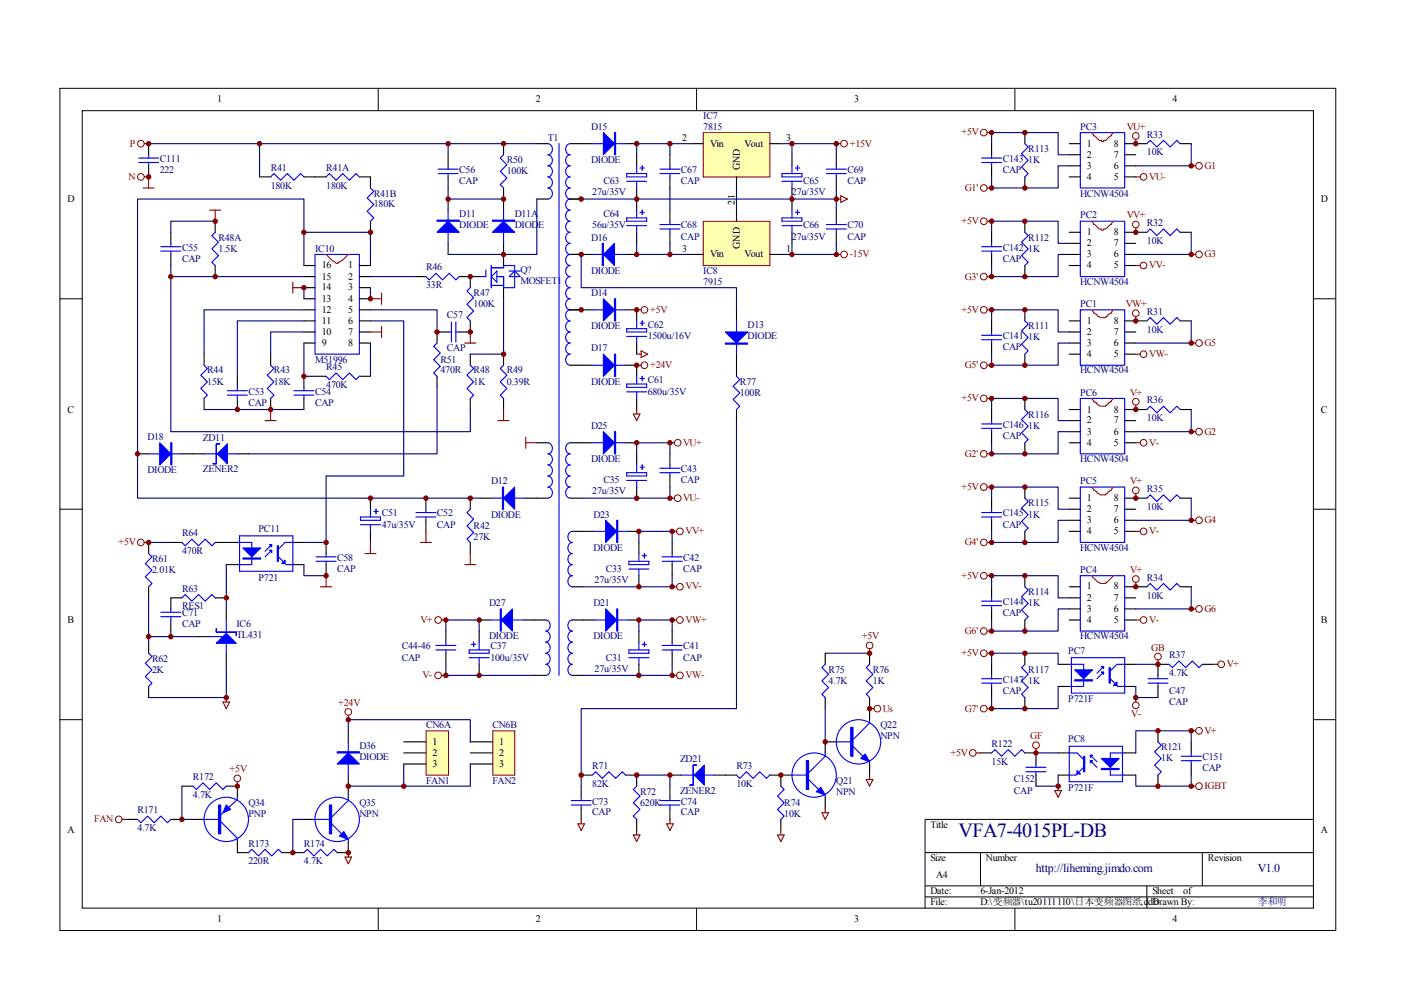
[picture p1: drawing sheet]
<svg xmlns="http://www.w3.org/2000/svg" width="297mm" height="210mm" viewBox="0 0 297 210" stroke-linecap="round" stroke-linejoin="round" font-family="sans-serif">
<defs><g id="words">
<text font-size="4.2" fill="#000080" x="203.2" y="177.4">VFA7-4015PL-DB</text>
<g font-size="2.5" fill="#000080">
<text x="219.6" y="184.8">http://liheming.jimdo.com</text>
<text x="266.7" y="184.8">V1.0</text>
</g>
<g font-size="2.1">
<text x="46.1" y="21.7">1</text>
<text x="113.6" y="21.7">2</text>
<text x="181.1" y="21.7">3</text>
<text x="248.6" y="21.7">4</text>
<text x="144.6" y="29.9">2</text>
<text x="166.7" y="29.9">3</text>
<text x="150.5" y="31.1">Vin</text>
<text x="157.8" y="31.1">Vout</text>
<text x="230.5" y="31.1">1</text>
<text x="230.5" y="33.5">2</text>
<text x="230.5" y="35.7">3</text>
<text x="236.1" y="35.7">6</text>
<text x="236.1" y="33.5">7</text>
<text x="236.1" y="31.1">8</text>
<text x="156.9" y="36.1" transform="rotate(-90 156.9 36.1)">GND</text>
<text x="230.5" y="38.1">4</text>
<text x="236.1" y="38.1">5</text>
<text x="14.3" y="42.8">D</text>
<text x="155.8" y="43.4" transform="rotate(-90 155.8 43.4)">2</text>
<text x="155.8" y="42.2" transform="rotate(-90 155.8 42.2)">1</text>
<text x="280.1" y="42.8">D</text>
<text x="144.6" y="53.4">3</text>
<text x="156.9" y="52.8" transform="rotate(-90 156.9 52.8)">GND</text>
<text x="166.7" y="53.4">1</text>
<text x="230.5" y="49.9">1</text>
<text x="230.5" y="52.2">2</text>
<text x="236.1" y="52.2">7</text>
<text x="236.1" y="49.9">8</text>
<text x="68.2" y="59.3">15</text>
<text x="68.2" y="56.9">16</text>
<text x="73.8" y="56.9">1</text>
<text x="73.8" y="59.3">2</text>
<text x="150.5" y="54.5">Vin</text>
<text x="157.8" y="54.5">Vout</text>
<text x="230.5" y="54.5">3</text>
<text x="230.5" y="56.9">4</text>
<text x="236.1" y="56.9">5</text>
<text x="236.1" y="54.5">6</text>
<text x="68.2" y="63.9">13</text>
<text x="68.2" y="61.6">14</text>
<text x="73.8" y="61.6">3</text>
<text x="73.8" y="63.9">4</text>
<text x="68.2" y="71">10</text>
<text x="68.2" y="68.7">11</text>
<text x="68.2" y="66.3">12</text>
<text x="73.8" y="66.3">5</text>
<text x="73.8" y="68.7">6</text>
<text x="73.8" y="71">7</text>
<text x="230.5" y="68.7">1</text>
<text x="230.5" y="71">2</text>
<text x="236.1" y="71">7</text>
<text x="236.1" y="68.7">8</text>
<text x="68.2" y="73.3">9</text>
<text x="73.8" y="73.3">8</text>
<text x="230.5" y="73.3">3</text>
<text x="230.5" y="75.7">4</text>
<text x="236.1" y="75.7">5</text>
<text x="236.1" y="73.3">6</text>
<text x="14.3" y="87.5">C</text>
<text x="230.5" y="87.5">1</text>
<text x="230.5" y="89.8">2</text>
<text x="236.1" y="89.8">7</text>
<text x="236.1" y="87.5">8</text>
<text x="280.1" y="87.5">C</text>
<text x="230.5" y="92.1">3</text>
<text x="230.5" y="94.5">4</text>
<text x="236.1" y="94.5">5</text>
<text x="236.1" y="92.1">6</text>
<text x="230.5" y="106.2">1</text>
<text x="236.1" y="106.2">8</text>
<text x="230.5" y="108.6">2</text>
<text x="230.5" y="110.9">3</text>
<text x="230.5" y="113.3">4</text>
<text x="236.1" y="113.3">5</text>
<text x="236.1" y="110.9">6</text>
<text x="236.1" y="108.6">7</text>
<text x="230.5" y="125">1</text>
<text x="236.1" y="125">8</text>
<text x="230.5" y="127.4">2</text>
<text x="230.5" y="129.7">3</text>
<text x="236.1" y="129.7">6</text>
<text x="236.1" y="127.4">7</text>
<text x="14.3" y="132.1">B</text>
<text x="230.5" y="132.1">4</text>
<text x="236.1" y="132.1">5</text>
<text x="280.1" y="132.1">B</text>
<text x="91.7" y="157.9">1</text>
<text x="91.7" y="160.3">2</text>
<text x="105.8" y="157.9">1</text>
<text x="105.8" y="160.3">2</text>
<text x="91.7" y="162.6">3</text>
<text x="105.8" y="162.6">3</text>
<text x="14.3" y="176.7">A</text>
<text x="197.3" y="175.5">Title</text>
<text x="280.1" y="176.7">A</text>
<text x="197.3" y="182.6">Size</text>
<text x="209" y="182.6">Number</text>
<text x="256.1" y="182.6">Revision</text>
<text x="197.3" y="189.6">Date:</text>
<text x="197.3" y="192">File:</text>
<text x="198.5" y="186.1">A4</text>
<text x="207.9" y="189.6">6-Jan-2012</text>
<text x="207.9" y="192">D:\变频器\tu20111110\日本变频器图纸.ddb</text>
<text x="244.3" y="189.6">Sheet</text>
<text x="244.3" y="192">Drawn By:</text>
<text x="250.9" y="189.6">of</text>
<text x="46.1" y="195.5">1</text>
<text x="113.6" y="195.5">2</text>
<text x="181.1" y="195.5">3</text>
<text x="248.6" y="195.5">4</text>
</g>
<g font-size="2.1" fill="#000080">
<text x="116.2" y="29.9">T1</text>
<text x="125.3" y="27.5">D15</text>
<text x="149.1" y="25.2">IC7</text>
<text x="149.1" y="27.5">7815</text>
<text x="229" y="27.5">PC3</text>
<text x="243.2" y="29.2">R33</text>
<text x="33.9" y="34.4">C111</text>
<text x="107.4" y="34.6">R50</text>
<text x="125.3" y="34.6">DIODE</text>
<text x="212.6" y="34.4">C143</text>
<text x="218" y="32.3">R113</text>
<text x="218" y="34.6">1K</text>
<text x="243.2" y="32.9">10K</text>
<text x="33.9" y="36.7">222</text>
<text x="57.4" y="36.3">R41</text>
<text x="57.4" y="40">180K</text>
<text x="69.2" y="36.3">R41A</text>
<text x="69.2" y="40">180K</text>
<text x="79.2" y="41.7">R41B</text>
<text x="97.4" y="36.7">C56</text>
<text x="97.4" y="39">CAP</text>
<text x="107.4" y="36.9">100K</text>
<text x="125.6" y="41.4">27u/35V</text>
<text x="127.9" y="39">C63</text>
<text x="144.4" y="36.7">C67</text>
<text x="144.4" y="39">CAP</text>
<text x="167.9" y="41.4">27u/35V</text>
<text x="170.3" y="39">C65</text>
<text x="179.7" y="36.7">C69</text>
<text x="179.7" y="39">CAP</text>
<text x="212.6" y="36.7">CAP</text>
<text x="229" y="41.7">HCNW4504</text>
<text x="79.2" y="44">180K</text>
<text x="97.4" y="46.1">D11</text>
<text x="109.1" y="46.1">D11A</text>
<text x="127.9" y="46.1">C64</text>
<text x="229" y="46.3">PC2</text>
<text x="38.6" y="53.2">C55</text>
<text x="46.3" y="51.1">R48A</text>
<text x="46.3" y="53.4">1.5K</text>
<text x="66.8" y="53.4">IC10</text>
<text x="97.4" y="48.4">DIODE</text>
<text x="109.1" y="48.4">DIODE</text>
<text x="125.3" y="51.1">D16</text>
<text x="125.6" y="48.4">56u/35V</text>
<text x="144.4" y="48.4">C68</text>
<text x="144.4" y="50.8">CAP</text>
<text x="167.9" y="50.8">27u/35V</text>
<text x="170.3" y="48.4">C66</text>
<text x="179.7" y="48.4">C70</text>
<text x="179.7" y="50.8">CAP</text>
<text x="212.6" y="53.2">C142</text>
<text x="218" y="51.1">R112</text>
<text x="218" y="53.4">1K</text>
<text x="243.2" y="48">R32</text>
<text x="243.2" y="51.7">10K</text>
<text x="38.6" y="55.5">CAP</text>
<text x="90.3" y="57.3">R46</text>
<text x="110.3" y="57.8">Q?</text>
<text x="125.3" y="58.1">DIODE</text>
<text x="149.1" y="58.1">IC8</text>
<text x="212.6" y="55.5">CAP</text>
<text x="90.3" y="61.1">33R</text>
<text x="100.4" y="62.8">R47</text>
<text x="100.4" y="65.1">100K</text>
<text x="110.3" y="60.2">MOSFET1</text>
<text x="125.3" y="62.8">D14</text>
<text x="149.1" y="60.5">7915</text>
<text x="229" y="60.5">HCNW4504</text>
<text x="229" y="65.1">PC1</text>
<text x="94.7" y="67.5">C57</text>
<text x="125.3" y="69.8">DIODE</text>
<text x="137.3" y="69.6">C62</text>
<text x="137.3" y="71.9">1500u/16V</text>
<text x="158.5" y="69.6">D13</text>
<text x="158.5" y="71.9">DIODE</text>
<text x="212.6" y="71.9">C141</text>
<text x="218" y="69.8">R111</text>
<text x="243.2" y="66.7">R31</text>
<text x="243.2" y="70.5">10K</text>
<text x="66.8" y="76.9">M51996</text>
<text x="93.4" y="76.9">R51</text>
<text x="94.7" y="74.5">CAP</text>
<text x="125.3" y="74.5">D17</text>
<text x="212.6" y="74.3">CAP</text>
<text x="218" y="72.2">1K</text>
<text x="43.9" y="79.2">R44</text>
<text x="43.9" y="81.5">15K</text>
<text x="52.7" y="83.7">C53</text>
<text x="58.1" y="79.2">R43</text>
<text x="58.1" y="81.5">18K</text>
<text x="66.8" y="83.7">C54</text>
<text x="69.2" y="78.5">R45</text>
<text x="69.2" y="82.3">470K</text>
<text x="93.4" y="79.2">470R</text>
<text x="100.4" y="79.2">R48</text>
<text x="100.4" y="81.5">1K</text>
<text x="107.4" y="79.2">R49</text>
<text x="107.4" y="81.5">0.39R</text>
<text x="125.3" y="81.5">DIODE</text>
<text x="137.3" y="81.3">C61</text>
<text x="137.3" y="83.7">680u/35V</text>
<text x="156.9" y="81.5">R77</text>
<text x="156.9" y="83.9">100R</text>
<text x="229" y="79.2">HCNW4504</text>
<text x="229" y="83.9">PC6</text>
<text x="52.7" y="86">CAP</text>
<text x="66.8" y="86">CAP</text>
<text x="218" y="88.6">R116</text>
<text x="243.2" y="85.5">R36</text>
<text x="243.2" y="89.3">10K</text>
<text x="31.2" y="93.3">D18</text>
<text x="43" y="93.6">ZD11</text>
<text x="125.3" y="90.9">D25</text>
<text x="212.6" y="90.7">C146</text>
<text x="212.6" y="93.1">CAP</text>
<text x="218" y="90.9">1K</text>
<text x="31.2" y="100.3">DIODE</text>
<text x="43" y="100.1">ZENER2</text>
<text x="125.3" y="98">DIODE</text>
<text x="144.4" y="100.1">C43</text>
<text x="229" y="98">HCNW4504</text>
<text x="104.1" y="102.7">D12</text>
<text x="125.6" y="104.8">27u/35V</text>
<text x="127.9" y="102.5">C35</text>
<text x="144.4" y="102.5">CAP</text>
<text x="218" y="107.4">R115</text>
<text x="229" y="102.7">PC5</text>
<text x="243.2" y="104.3">R35</text>
<text x="38.6" y="113.7">R64</text>
<text x="54.8" y="112.8">PC11</text>
<text x="80.9" y="109.5">C51</text>
<text x="80.9" y="111.9">47u/35V</text>
<text x="92.6" y="109.5">C52</text>
<text x="92.6" y="111.9">CAP</text>
<text x="100.4" y="112.1">R42</text>
<text x="104.1" y="109.7">DIODE</text>
<text x="125.8" y="109.7">D23</text>
<text x="212.6" y="109.5">C145</text>
<text x="212.6" y="111.9">CAP</text>
<text x="218" y="109.7">1K</text>
<text x="243.2" y="108.1">10K</text>
<text x="32.3" y="119.1">R61</text>
<text x="38.6" y="117.5">470R</text>
<text x="71.5" y="118.9">C58</text>
<text x="100.4" y="114.5">27K</text>
<text x="125.8" y="116.8">DIODE</text>
<text x="144.9" y="118.9">C42</text>
<text x="229" y="116.8">HCNW4504</text>
<text x="32.3" y="121.5">2.01K</text>
<text x="38.6" y="125.5">R63</text>
<text x="54.8" y="123.1">P721</text>
<text x="71.5" y="121.3">CAP</text>
<text x="126.1" y="123.6">27u/35V</text>
<text x="128.4" y="121.3">C33</text>
<text x="144.9" y="121.3">CAP</text>
<text x="229" y="121.5">PC4</text>
<text x="243.2" y="123.1">R34</text>
<text x="38.6" y="130.7">C71</text>
<text x="38.6" y="129.2">RES1</text>
<text x="103.7" y="128.5">D27</text>
<text x="125.8" y="128.5">D21</text>
<text x="212.6" y="128.3">C144</text>
<text x="212.6" y="130.7">CAP</text>
<text x="218" y="126.2">R114</text>
<text x="218" y="128.5">1K</text>
<text x="243.2" y="126.9">10K</text>
<text x="38.6" y="133">CAP</text>
<text x="50.1" y="133">IC6</text>
<text x="50.1" y="135.3">TL431</text>
<text x="85.2" y="137.7">C44-46</text>
<text x="103.7" y="135.6">DIODE</text>
<text x="104" y="137.7">C37</text>
<text x="125.8" y="135.6">DIODE</text>
<text x="144.9" y="137.7">C41</text>
<text x="229" y="135.6">HCNW4504</text>
<text x="32.3" y="140.3">R62</text>
<text x="32.3" y="142.6">2K</text>
<text x="85.2" y="140.1">CAP</text>
<text x="104" y="140.1">100u/35V</text>
<text x="126.1" y="142.4">27u/35V</text>
<text x="128.4" y="140.1">C31</text>
<text x="144.9" y="140.1">CAP</text>
<text x="175.7" y="142.6">R75</text>
<text x="185.1" y="142.6">R76</text>
<text x="218" y="142.6">R117</text>
<text x="226.5" y="138.6">PC7</text>
<text x="247.9" y="139.5">R37</text>
<text x="247.9" y="143.4">4.7K</text>
<text x="175.7" y="145">4.7K</text>
<text x="185.1" y="145">1K</text>
<text x="212.6" y="144.7">C147</text>
<text x="212.6" y="147.1">CAP</text>
<text x="218" y="145">1K</text>
<text x="226.5" y="148.9">P721F</text>
<text x="247.9" y="147.1">C47</text>
<text x="247.9" y="149.5">CAP</text>
<text x="90.3" y="154.4">CN6A</text>
<text x="104.4" y="154.4">CN6B</text>
<text x="186.7" y="154.4">Q22</text>
<text x="76.2" y="158.8">D36</text>
<text x="76.2" y="161.2">DIODE</text>
<text x="144.2" y="161.6">ZD21</text>
<text x="186.7" y="156.7">NPN</text>
<text x="210.2" y="158.3">R122</text>
<text x="226.5" y="157.4">PC8</text>
<text x="246.2" y="159.1">R121</text>
<text x="246.2" y="161.4">1K</text>
<text x="254.9" y="161.2">C151</text>
<text x="40.9" y="165.5">R172</text>
<text x="90.3" y="166.1">FAN1</text>
<text x="104.4" y="166.1">FAN2</text>
<text x="125.6" y="163.1">R71</text>
<text x="125.6" y="166.8">82K</text>
<text x="156.1" y="163.1">R73</text>
<text x="156.1" y="166.8">10K</text>
<text x="177.3" y="166.1">Q21</text>
<text x="210.2" y="162.2">15K</text>
<text x="215" y="165.9">C152</text>
<text x="226.5" y="167.7">P721F</text>
<text x="254.9" y="163.5">CAP</text>
<text x="29.1" y="172.5">R171</text>
<text x="40.9" y="169.2">4.7K</text>
<text x="52.7" y="170.8">Q34</text>
<text x="52.7" y="173.2">PNP</text>
<text x="76.2" y="170.8">Q35</text>
<text x="76.2" y="173.2">NPN</text>
<text x="125.6" y="170.6">C73</text>
<text x="125.6" y="172.9">CAP</text>
<text x="135.7" y="168.5">R72</text>
<text x="135.7" y="170.8">620K</text>
<text x="144.2" y="168.2">ZENER2</text>
<text x="144.4" y="170.6">C74</text>
<text x="144.4" y="172.9">CAP</text>
<text x="166.3" y="170.8">R74</text>
<text x="166.3" y="173.2">10K</text>
<text x="177.3" y="168.5">NPN</text>
<text x="215" y="168.2">CAP</text>
<text x="29.1" y="176.2">4.7K</text>
<text x="52.7" y="179.5">R173</text>
<text x="64.4" y="179.5">R174</text>
<text x="52.7" y="183.2">220R</text>
<text x="64.4" y="183.2">4.7K</text>
<text x="266.7" y="192">李和明</text>
</g>
<g font-size="2.1" fill="#800000">
<text x="203.9" y="28.7">+5V</text>
<text x="238.9" y="27.5">VU+</text>
<text x="27.5" y="31.1">P</text>
<text x="180.2" y="31.1">+15V</text>
<text x="255.4" y="35.7">G1</text>
<text x="27.3" y="38.1">N</text>
<text x="204.6" y="40.5">G1'</text>
<text x="243.7" y="38.1">VU-</text>
<text x="203.9" y="47.5">+5V</text>
<text x="238.9" y="46.3">VV+</text>
<text x="180.2" y="54.5">-15V</text>
<text x="204.6" y="59.3">G3'</text>
<text x="243.7" y="56.9">VV-</text>
<text x="255.4" y="54.5">G3</text>
<text x="238.7" y="65.1">VW+</text>
<text x="137.8" y="66.3">+5V</text>
<text x="203.9" y="66.3">+5V</text>
<text x="243.7" y="75.7">VW-</text>
<text x="255.4" y="73.3">G5</text>
<text x="137.8" y="78.1">+24V</text>
<text x="204.6" y="78.1">G5'</text>
<text x="239.6" y="83.9">V+</text>
<text x="203.9" y="85.1">+5V</text>
<text x="144.9" y="94.5">VU+</text>
<text x="243.7" y="94.5">V-</text>
<text x="255.4" y="92.1">G2</text>
<text x="204.6" y="96.9">G2'</text>
<text x="144.9" y="106.2">VU-</text>
<text x="203.9" y="103.9">+5V</text>
<text x="239.6" y="102.7">V+</text>
<text x="145.4" y="113.3">VV+</text>
<text x="243.7" y="113.3">V-</text>
<text x="255.4" y="110.9">G4</text>
<text x="25.1" y="115.6">+5V</text>
<text x="204.6" y="115.6">G4'</text>
<text x="145.4" y="125">VV-</text>
<text x="203.9" y="122.7">+5V</text>
<text x="239.6" y="121.5">V+</text>
<text x="255.4" y="129.7">G6</text>
<text x="89.2" y="132.1">V+</text>
<text x="145.4" y="132.1">VW+</text>
<text x="182.7" y="135.6">+5V</text>
<text x="204.6" y="134.4">G6'</text>
<text x="243.7" y="132.1">V-</text>
<text x="244.1" y="137.9">GB</text>
<text x="89.6" y="143.8">V-</text>
<text x="145.4" y="143.8">VW-</text>
<text x="203.9" y="139.1">+5V</text>
<text x="260.1" y="141.5">V+</text>
<text x="71.7" y="149.7">+24V</text>
<text x="187.2" y="150.9">Us</text>
<text x="204.6" y="150.9">G7'</text>
<text x="239.9" y="152">V-</text>
<text x="255.4" y="155.5">V+</text>
<text x="201.5" y="160.3">+5V</text>
<text x="218.4" y="156.7">GF</text>
<text x="48.7" y="163.8">+5V</text>
<text x="255.4" y="167.3">IGBT</text>
<text x="20" y="174.3">FAN</text>
</g>
</g></defs>
<g fill="none" stroke="#000" stroke-width=".21">
<path d="M12.7 18.7h270.5v178.6h-270.5zM80.2 18.7v4.7M147.7 18.7v4.7M215.2 18.7v4.7M17.4 23.5h261.1v169h-261.1zM12.7 63.3h4.7M278.4 63.3h4.7M12.7 108h4.7M278.4 108h4.7M12.7 152.6h4.7M278.4 152.6h4.7M278.4 173.7h-82.3v18.8"/>
<path d="M80.2 192.5v4.7M147.7 192.5v4.7M196.1 180.8h82.3M196.1 187.8h82.3M196.1 190.2h82.3M207.9 180.8v7M215.2 192.5v4.7M243.2 187.8v4.7M254.9 180.8v7"/>
</g>
<g fill="none" stroke="#00f" stroke-width=".23">
<path d="M29.4 33.5h4.2M29.4 34.5h4.2M31.5 32.8v.7M31.5 34.5v.7M57.4 37.5l.7-.7 1.4 1.4 1.4-1.4 1.4 1.4 1.4-1.4 .7 .7M69.1 37.5l.7-.7 1.5 1.4 1.4-1.4 1.4 1.4 1.4-1.4 .7 .7M78.5 39.9l.8 .7-1.5 1.4 1.5 1.4-1.5 1.4 1.5 1.4-.8 .7M92.9 35.9h4.2M92.9 36.8h4.2M95 35.2v.7M95 36.8v.7M106.8 32.8l-.7 .7 1.4 1.4-1.4 1.4 1.4 1.4-1.4 1.5 .7 .7"/>
<path d="M116.2 30.5a1.21 1.21 0 0 1 .9 1.1 1.21 1.21 0 0 1-.9 1.2 1.2 1.2 0 0 1 .9 1.2 1.2 1.2 0 0 1-.9 1.2 1.2 1.2 0 0 1 .9 1.1 1.2 1.2 0 0 1-.9 1.2 1.2 1.2 0 0 1 .9 1.2 1.2 1.2 0 0 1-.9 1.2 1.2 1.2 0 0 1 .9 1.1 1.2 1.2 0 0 1-.9 1.2M118.5 30.5v112.7M120.9 30.5a1.21 1.21 0 0 0-1 1.1 1.21 1.21 0 0 0 1 1.2 1.2 1.2 0 0 0-1 1.2 1.2 1.2 0 0 0 1 1.2 1.2 1.2 0 0 0-1 1.1 1.2 1.2 0 0 0 1 1.2 1.2 1.2 0 0 0-1 1.2 1.2 1.2 0 0 0 1 1.2 1.2 1.2 0 0 0-1 1.1 1.2 1.2 0 0 0 1 1.2 1.2 1.2 0 0 0-1 1.2 1.2 1.2 0 0 0 1 1.2 1.2 1.2 0 0 0-1 1.1 1.2 1.2 0 0 0 1 1.2 1.21 1.21 0 0 0-1 1.2 1.21 1.21 0 0 0 1 1.2 1.2 1.2 0 0 0-1 1.1 1.2 1.2 0 0 0 1 1.2 1.2 1.2 0 0 0-1 1.2 1.2 1.2 0 0 0 1 1.1 1.2 1.2 0 0 0-1 1.2 1.2 1.2 0 0 0 1 1.2 1.2 1.2 0 0 0-1 1.2 1.2 1.2 0 0 0 1 1.1 1.2 1.2 0 0 0-1 1.2 1.2 1.2 0 0 0 1 1.2 1.2 1.2 0 0 0-1 1.2 1.2 1.2 0 0 0 1 1.1 1.2 1.2 0 0 0-1 1.2 1.2 1.2 0 0 0 1 1.2M34.1 53.2h4.2M34.1 52.3h4.2M36.2 51.6v.7M36.2 53.2v.7M45.6 49.3l-.7 .7 1.4 1.4-1.4 1.4 1.4 1.4-1.4 1.4 .7 .7M66.8 53.9h9.4v21.2h-9.4zM90.3 58.6l.7 .7 1.4-1.4 1.4 1.4 1.4-1.4 1.5 1.4 .7-.7M95 44.6v7M103 57.2v1.4h-.9"/>
<path d="M104.2 56.8h2.6v-.5h2.3v4.7h-2.3v-2.4h-1.4M104.2 56.3v4.7M104.2 58.6l1.2-1.1v2.3zM106.8 44.6v7M107.9 58.6l1.2-1.1 1.2 1.1zM107.9 57.5h2.4M43.3 77.4l.7 .7-1.4 1.4 1.4 1.5-1.4 1.4 1.4 1.4-.7 .7M57.4 77.4l.7 .7-1.4 1.4 1.4 1.5-1.4 1.4 1.4 1.4-.7 .7M69.1 79.8l.7 .7 1.5-1.4 1.4 1.4 1.4-1.4 1.4 1.4 .7-.7M92.7 72.7l-.8 .7 1.5 1.5-1.5 1.4 1.5 1.4-1.5 1.4 .8 .7M95 70.4h.7M95.7 68.3v4.2"/>
<path d="M96.7 70.4h.7M96.7 68.3v4.2M99.7 77.4l.7 .7-1.4 1.4 1.4 1.5-1.4 1.4 1.4 1.4-.7 .7M99.7 61l-.7 .7 1.4 1.4-1.4 1.4 1.4 1.4-1.4 1.4 .7 .7M104.2 60.5h2.6M106.8 77.4l-.7 .7 1.4 1.4-1.4 1.5 1.4 1.4-1.4 1.4 .7 .7M120.9 65.7a1.2 1.2 0 0 0-1 1.2 1.2 1.2 0 0 0 1 1.1 1.2 1.2 0 0 0-1 1.2 1.2 1.2 0 0 0 1 1.2 1.2 1.2 0 0 0-1 1.2 1.2 1.2 0 0 0 1 1.1 1.2 1.2 0 0 0-1 1.2 1.2 1.2 0 0 0 1 1.2 1.2 1.2 0 0 0-1 1.2 1.2 1.2 0 0 0 1 1.1M31.5 96.2h7.1M43.3 96.2h7M48.2 83.8h4.2M48.2 82.8h4.2M50.3 82.1v.7"/>
<path d="M50.3 83.8v.7M62.3 83.8h4.3M62.3 82.8h4.3M64.4 82.1v.7M64.4 83.8v.7M116.2 96.2a1.2 1.2 0 0 1 .9 1.2 1.2 1.2 0 0 1-.9 1.2 1.2 1.2 0 0 1 .9 1.1 1.2 1.2 0 0 1-.9 1.2 1.2 1.2 0 0 1 .9 1.2 1.2 1.2 0 0 1-.9 1.2 1.2 1.2 0 0 1 .9 1.1 1.2 1.2 0 0 1-.9 1.2M116.2 93.9a1.2 1.2 0 0 1 .9 1.2 1.2 1.2 0 0 1-.9 1.1M120.9 96.2a1.2 1.2 0 0 0-1 1.2 1.2 1.2 0 0 0 1 1.2 1.2 1.2 0 0 0-1 1.1 1.2 1.2 0 0 0 1 1.2 1.2 1.2 0 0 0-1 1.2 1.2 1.2 0 0 0 1 1.2 1.2 1.2 0 0 0-1 1.1 1.2 1.2 0 0 0 1 1.2M120.9 93.9a1.2 1.2 0 0 0-1 1.2 1.2 1.2 0 0 0 1 1.1M50.3 115h3.1v4.7h-3.1M50.8 113.6h11.3v7.5h-11.3zM57.6 116.7l-1.4 1.4"/>
<path d="M57.6 115.5l-1.4 1.4M59 118.1l1.7 1.6h1.4M62.1 115h-1.7l-1.4 1.4M67 118.1h4.3M67 119h4.3M69.1 117.4v.7M69.1 119v.7M76.4 109.6h4.3v.7h-4.3zM76.4 111.3h4.3M78.5 108v1.6M78.5 111.3v1.4M79.3 108.4h.9"/>
<path d="M79.7 108v.9M88.2 109.6h4.2M88.2 108.7h4.2M90.3 108v.7M90.3 109.6v.7M99.7 108l-.7 .7 1.4 1.4-1.4 1.4 1.4 1.4-1.4 1.4 .7 .7M104.4 105.6h7.1"/>
</g>
<g fill="none" stroke="#000" stroke-width=".23">
<path d="M31.5 30.5v2.3M31.5 35.2v2.3M55 37.5h2.4M64.4 37.5h4.7M76.2 37.5h2.3v2.4M95 32.8v2.4M95 37.5v2.4M106.8 30.5v2.3M106.8 39.9v4.7M113.8 30.5h2.4M120.9 30.5h2.3M36.2 49.3v2.3"/>
<path d="M36.2 53.9v2.4M45.6 46.9v2.4M45.6 56.3v2.3M64.4 56.3h2.4M64.4 58.6h2.4M76.2 56.3h2.3M76.2 58.6h2.3M78.5 46.9v2.4M88 58.6h2.3M95 42.2v2.4M95 51.6v2.3M97.4 58.6h4.7"/>
<path d="M99.7 58.6v2.4M106.8 51.6v4.7M113.8 42.2h2.4M120.9 42.2h2.3M120.9 53.9h2.3M43.3 75.1v2.3M50.3 79.8v2.3M57.4 75.1v2.3M64.4 61h2.4M64.4 63.3h2.4M64.4 65.7h2.4M64.4 68h2.4"/>
<path d="M64.4 70.4h2.4M64.4 72.7h2.4M64.4 79.8v2.3M66.8 79.8h2.3M76.2 61h2.3M76.2 63.3h2.3M76.2 65.7h2.3M76.2 68h2.3M76.2 70.4h2.3M76.2 72.7h2.3M76.2 79.8h2.3M92.7 79.8v2.3"/>
<path d="M95 70.4h-2.3v2.3M99.7 68v2.4h-2.3M99.7 75.1v2.3M106.8 61v2.3M106.8 75.1v2.3M120.9 65.7h2.3M120.9 77.4h2.3M29.2 96.2h2.3M38.6 96.2h4.7M43.3 84.5v2.3M50.3 84.5v2.3M50.3 96.2h2.4"/>
<path d="M57.4 84.5v2.3M64.4 84.5v2.3M99.7 84.5v2.3M106.8 84.5v2.3M113.8 93.9h2.4M120.9 93.9h2.3M48 115h2.3M48 119.7h2.3M62.1 115h2.3M62.1 119.7h2.3M69.1 115v2.4M69.1 119.7v2.4"/>
<path d="M78.5 105.6v2.4M78.5 112.7v2.3M90.3 105.6v2.4M90.3 110.3v2.4M99.7 105.6v2.4M99.7 115v2.4M102.1 105.6h2.3M111.5 105.6h4.7M120.9 105.6h2.3"/>
</g>
<path d="M69.1 53.9l1.4 1.5h.3a.74 .74 0 0 0 .9 .4v-.2a4.2 4.2 0 0 0 2.1-1.7" fill="none" stroke="#f00" stroke-width=".23"/>
<g fill="#00f" stroke="#00f" stroke-width=".23">
<path d="M104.4 49.3l2.4-2.4 2.3 2.4z"/>
<path d="M92.7 49.3l2.3-2.4 2.4 2.4z"/>
<path d="M109.1 103.3v4.7l-2.3-2.4z"/>
<path d="M51.5 116.2h3.8l-1.9 1.9z"/>
<path d="M57.1 115.5h.5v.5z"/>
<path d="M57.1 116.7h.5v.4z"/>
<path d="M60.4 118.8v.7h-.7z"/>
<path d="M48.2 94.1v4.2l-2.1-2.1z"/>
<path d="M33.9 93.9l2.3 2.3-2.3 2.4z"/>
<path d="M104.4 46.7h4.7v.2h-4.7z" fill-rule="evenodd"/>
<path d="M92.7 46.7h4.7v.2h-4.7z" fill-rule="evenodd"/>
<path d="M106.5 103.3h.3v4.7h-.3z" fill-rule="evenodd"/>
<path d="M51.5 118.3h3.8v.2h-3.8z" fill-rule="evenodd"/>
<path d="M58.8 115.7h.2v3.3h-.2z" fill-rule="evenodd"/>
<path d="M45.9 94.1h.7h-.7v4.2h-.7h.7z" fill-rule="evenodd"/>
<path d="M36.2 93.9h.2v4.7h-.2z" fill-rule="evenodd"/>
</g>
<g fill="none" stroke="#800000" stroke-width=".21">
<circle cx="29.9" cy="37.5" r=".7"/>
<circle cx="29.9" cy="30.5" r=".7"/>
</g>
<g fill="none" stroke="#800000" stroke-width=".23">
<path d="M30.3 39.9h2.4M30.6 30.5h.9M30.6 37.5h.9v2.4M44.4 44.6h2.4M45.6 44.6v2.3M62.1 59.8v2.4M62.1 61h2.3M78.5 70.4h2.4M78.5 63.3h2.4M80.9 62.2v2.3M80.9 69.2v2.4M98.5 72.7h2.4"/>
<path d="M99.7 70.4v2.3M56.2 89.2h2.4M57.4 86.8v2.4M105.6 89.2h2.3M106.8 86.8v2.4M111.5 92.7v2.4M111.5 93.9h2.3M77.4 117.4h2.3M78.5 115v2.4M89.1 115h2.4M90.3 112.7v2.3M98.5 119.7h2.4"/>
<path d="M99.7 117.4v2.3"/>
</g>
<g fill="none" stroke="#000080" stroke-width=".23">
<path d="M31.5 30.5h82.3M55 30.5v7M95 30.5v2.3M95 39.9v2.3h11.8M36.2 56.3v2.3M45.6 46.9h-9.4v2.4M64.4 56.3v-7h14.1v7M64.4 58.6h-28.2v32.9h63.5v-4.7M64.4 49.3v-7.1h-35.2v63.4h72.9M78.5 58.6h9.5M113.8 42.2v11.7h-18.8M64.4 72.7v7.1h2.4"/>
<path d="M64.4 65.7h-21.1v9.4M64.4 68h-14.1v11.8M64.4 70.4h-7v4.7M64.4 61v2.3M78.5 65.7h14.2v4.7M78.5 68h7.1v32.9h-16.5v14.1h-4.7M78.5 61v2.3M78.5 72.7v7.1M106.8 63.3v11.8h-7.1M43.3 86.8h21.1M92.7 82.1v14.1h-40"/>
</g>
<g fill="#800000" stroke="#800000" stroke-width=".21">
<circle cx="78.5" cy="63.3" r=".47"/>
<circle cx="64.4" cy="61" r=".47"/>
<circle cx="106.8" cy="42.2" r=".47"/>
<circle cx="106.8" cy="30.5" r=".47"/>
<circle cx="45.6" cy="58.6" r=".47"/>
<circle cx="45.6" cy="46.9" r=".47"/>
<circle cx="57.4" cy="86.8" r=".47"/>
<circle cx="106.8" cy="75.1" r=".47"/>
<circle cx="106.8" cy="53.9" r=".47"/>
<circle cx="95" cy="42.2" r=".47"/>
<circle cx="99.7" cy="58.6" r=".47"/>
<circle cx="99.7" cy="70.4" r=".47"/>
<circle cx="95" cy="30.5" r=".47"/>
<circle cx="31.5" cy="30.5" r=".47"/>
<circle cx="31.5" cy="37.5" r=".47"/>
<circle cx="50.3" cy="86.8" r=".47"/>
<circle cx="64.4" cy="79.8" r=".47"/>
<circle cx="64.4" cy="49.3" r=".47"/>
<circle cx="78.5" cy="49.3" r=".47"/>
<circle cx="90.3" cy="105.6" r=".47"/>
<circle cx="36.2" cy="58.6" r=".47"/>
<circle cx="55" cy="30.5" r=".47"/>
<circle cx="99.7" cy="105.6" r=".47"/>
<circle cx="78.5" cy="105.6" r=".47"/>
<circle cx="92.7" cy="70.4" r=".47"/>
<circle cx="29.2" cy="96.2" r=".47"/>
<circle cx="69.1" cy="115" r=".47"/>
</g>
<path d="M149.2 28.2h14v9.3h-14z" fill="#ffffb0"/>
<path d="M149.1 28.1h14.1v9.4h-14.1z" fill="none" stroke="#800000" stroke-width=".21"/>
<path d="M146.7 30.5h2.4M156.2 37.5v2.4M163.2 30.5h2.4" fill="none" stroke="#000" stroke-width=".23"/>
<path d="M149.2 47h14v9.3h-14z" fill="#ffffb0"/>
<g fill="none" stroke="#800000" stroke-width=".21">
<path d="M149.1 46.9h14.1v9.4h-14.1z"/>
<circle cx="179" cy="30.5" r=".71"/>
<circle cx="208.6" cy="39.9" r=".71"/>
<circle cx="208.6" cy="28.1" r=".71"/>
<circle cx="240.8" cy="28.8" r=".7"/>
<circle cx="242.5" cy="37.5" r=".7"/>
<circle cx="254.2" cy="35.2" r=".71"/>
<circle cx="179" cy="53.9" r=".71"/>
<circle cx="208.6" cy="46.9" r=".71"/>
<circle cx="208.6" cy="58.6" r=".71"/>
<circle cx="240.8" cy="47.6" r=".7"/>
<circle cx="242.5" cy="56.3" r=".7"/>
<circle cx="254.2" cy="53.9" r=".7"/>
<circle cx="136.6" cy="65.7" r=".71"/>
<circle cx="136.6" cy="77.4" r=".7"/>
<circle cx="208.6" cy="65.7" r=".71"/>
<circle cx="208.6" cy="77.4" r=".71"/>
<circle cx="240.8" cy="66.4" r=".7"/>
<circle cx="242.5" cy="75.1" r=".7"/>
<circle cx="254.2" cy="72.7" r=".7"/>
<circle cx="143.7" cy="93.9" r=".71"/>
<circle cx="208.6" cy="96.2" r=".71"/>
<circle cx="208.6" cy="84.5" r=".71"/>
<circle cx="240.8" cy="85.2" r=".71"/>
<circle cx="242.5" cy="93.9" r=".7"/>
<circle cx="254.2" cy="91.5" r=".7"/>
<circle cx="29.9" cy="115" r=".7"/>
<circle cx="143.7" cy="105.6" r=".71"/>
<circle cx="144.2" cy="112.7" r=".71"/>
<circle cx="208.6" cy="115" r=".71"/>
<circle cx="208.6" cy="103.3" r=".71"/>
<circle cx="240.8" cy="104" r=".7"/>
<circle cx="242.5" cy="112.7" r=".71"/>
<circle cx="254.2" cy="110.3" r=".71"/>
<circle cx="92.9" cy="131.5" r=".7"/>
<circle cx="144.2" cy="124.4" r=".7"/>
<circle cx="144.2" cy="131.5" r=".7"/>
<circle cx="208.6" cy="133.8" r=".71"/>
<circle cx="208.6" cy="138.5" r=".71"/>
<circle cx="208.6" cy="122.1" r=".71"/>
<circle cx="240.8" cy="122.8" r=".7"/>
<circle cx="242.5" cy="131.5" r=".7"/>
<circle cx="245.5" cy="139.2" r=".71"/>
<circle cx="254.2" cy="129.1" r=".71"/>
<circle cx="92.9" cy="143.2" r=".71"/>
<circle cx="144.2" cy="143.2" r=".71"/>
<circle cx="186" cy="150.2" r=".71"/>
<circle cx="206.2" cy="159.6" r=".71"/>
<circle cx="208.6" cy="150.2" r=".71"/>
<circle cx="219.6" cy="158" r=".71"/>
<circle cx="240.8" cy="149.5" r=".7"/>
<circle cx="254.2" cy="154.9" r=".7"/>
<circle cx="258.9" cy="140.8" r=".71"/>
<circle cx="254.2" cy="166.7" r=".7"/>
</g>
<g fill="none" stroke="#000" stroke-width=".23">
<path d="M123.2 30.5h2.4M132.6 30.5h2.4M135 32.8v2.4M135 39.9v4.7M142 32.8v2.4M142 37.5v2.4M167.9 32.8v2.4M167.9 39.9v4.7M177.3 32.8v2.4M177.3 37.5v2.4M210.2 30.5v2.3M210.2 35.2v2.3"/>
<path d="M217.3 28.1v2.4M217.3 37.5v2.4M226.7 30.5h2.3M226.7 32.8h2.3M226.7 35.2h2.3M226.7 37.5h2.3M238.5 30.5h4.7M238.5 32.8h2.3M238.5 35.2h2.3M238.5 37.5h2.3M250.2 30.5h2.4M123.2 53.9h2.4"/>
<path d="M132.6 53.9h2.4M135 49.3v2.3M142 44.6v2.3M142 49.3v2.3M146.7 53.9h2.4M156.2 44.6v2.3M163.2 53.9h2.4M167.9 49.3v2.3M177.3 44.6v2.3M177.3 49.3v2.3M210.2 49.3v2.3M210.2 53.9v2.4"/>
<path d="M217.3 46.9v2.4M217.3 56.3v2.3M226.7 53.9h2.3M226.7 49.3h2.3M226.7 51.6h2.3M226.7 56.3h2.3M238.5 53.9h2.3M238.5 49.3h4.7M238.5 51.6h2.3M238.5 56.3h2.3M250.2 49.3h2.4M123.2 65.7h2.4"/>
<path d="M123.2 77.4h2.4M132.6 65.7h2.4v2.3M132.6 77.4h2.4v2.4M135 72.7v2.4M210.2 68v2.4M210.2 72.7v2.4M217.3 65.7v2.3M217.3 75.1v2.3M226.7 68h2.3M226.7 70.4h2.3M226.7 72.7h2.3M226.7 75.1h2.3"/>
<path d="M238.5 68h4.7M238.5 70.4h2.3M238.5 72.7h2.3M238.5 75.1h2.3M250.2 68h2.4M123.2 93.9h2.4M132.6 93.9h2.4M135 84.5v2.3M135 96.2v2.4M142 96.2v2.4M210.2 86.8v2.4M210.2 91.5v2.4"/>
<path d="M217.3 84.5v2.3M217.3 93.9v2.3M226.7 93.9h2.3M226.7 86.8h2.3M226.7 89.2h2.3M226.7 91.5h2.3M238.5 93.9h2.3M238.5 86.8h4.7M238.5 89.2h2.3M238.5 91.5h2.3M250.2 86.8h2.4M31.5 115v2.4"/>
<path d="M36.2 115h2.4M45.6 115h2.4M121.3 112.7h4.7M133.1 112.7h2.4M135 103.3v2.3M135.5 115v2.4M142 100.9v2.4M142.5 115v2.4M142.5 119.7v2.4M210.2 105.6v2.4M210.2 110.3v2.4M217.3 103.3v2.3"/>
<path d="M217.3 112.7v2.3M226.7 112.7h2.3M226.7 105.6h2.3M226.7 108h2.3M226.7 110.3h2.3M238.5 112.7h2.3M238.5 105.6h4.7M238.5 108h2.3M238.5 110.3h2.3M250.2 105.6h2.4M31.5 124.4v2.4M31.5 136.2v2.3"/>
<path d="M36.2 131.5v2.3M38.6 126.8h-2.4v2.3M42.1 135h2.3M45.6 126.8h2.4M48 129.1v2.4M48 138.5v2.4M94.5 133.8v2.4M94.5 138.5v2.4M101.6 131.5h2.3M101.6 133.8v2.4M111 131.5h4.7M121.3 124.4h2.4"/>
<path d="M121.3 131.5h4.7M133.1 131.5h2.4M135.5 122.1v2.3M135.5 133.8v2.4M142.5 133.8v2.4M142.5 138.5v2.4M210.2 124.4v2.4M210.2 129.1v2.4M217.3 122.1v2.3M217.3 131.5v2.3M217.3 138.5v2.4M226.7 124.4h2.3"/>
<path d="M226.7 131.5h2.3M226.7 126.8h2.3M226.7 129.1h2.3M238.5 124.4h4.7M238.5 131.5h2.3M238.5 126.8h2.3M238.5 129.1h2.3M250.2 124.4h2.4M31.5 145.5v2.4M101.6 140.9v2.3M113.3 143.2h2.4M121.3 143.2h2.4"/>
<path d="M135.5 140.9v2.3M207.9 159.6h2.3M210.2 140.9v2.3M210.2 145.5v2.4M217.3 147.9v2.3M217.3 159.6h2.3v2.4M224.3 140.9h2.4M224.3 145.5h2.4M224.3 159.6h2.4M238.5 140.9h2.3M238.5 145.5h2.3M238.5 159.6h2.3"/>
<path d="M245.5 145.5v2.4M245.5 154.9v2.4M247.9 140.9h-2.4v2.3M252.6 157.3v2.3M254.9 140.9h2.4M219.6 164.3v2.4M224.3 164.3h2.4M238.5 164.3h2.3M245.5 164.3v2.4M252.6 162v2.3"/>
</g>
<g fill="none" stroke="#00f" stroke-width=".23">
<path d="M125.6 30.5h7M132.9 36.8h4.2v.7h-4.2zM132.9 38.4h4.2M135 35.2v1.6M135 38.4v1.5M135.7 35.6h.9M136.2 35.2v.9M139.9 36.8h4.3M139.9 35.9h4.3M142 35.2v.7M142 36.8v.7M165.8 38.4h4.2"/>
<path d="M165.8 36.8h4.2v.7h-4.2zM167.9 35.2v1.6M167.9 38.4v1.5M168.6 35.6h1M169.1 35.2v.9M175.2 36.8h4.2M175.2 35.9h4.2M177.3 35.2v.7M177.3 36.8v.7M208.1 33.5h4.3M208.1 34.5h4.3M210.2 32.8v.7"/>
<path d="M210.2 34.5v.7M217.3 30.5l.7 .7-1.4 1.4 1.4 1.4-1.4 1.4 1.4 1.4-.7 .7M229 28.1h9.5v11.8h-9.5zM243.2 30.5l.7-.7 1.4 1.4 1.4-1.4 1.4 1.4 1.4-1.4 .7 .7M125.6 53.9h7M132.9 46.2h4.2v.7h-4.2zM132.9 47.8h4.2M135 44.6v1.6M135 47.8v1.5M135.7 45h.9M136.2 44.6v.9M139.9 47.6h4.3"/>
<path d="M139.9 48.5h4.3M142 46.9v.7M142 48.5v.8M165.8 47.8h4.2M165.8 46.2h4.2v.7h-4.2zM167.9 44.6v1.6M167.9 47.8v1.5M168.6 45h1M169.1 44.6v.9M175.2 47.6h4.2M175.2 48.5h4.2M177.3 46.9v.7"/>
<path d="M177.3 48.5v.8M208.1 52.3h4.3M208.1 53.2h4.3M210.2 51.6v.7M210.2 53.2v.7M217.3 49.3l.7 .7-1.4 1.4 1.4 1.4-1.4 1.4 1.4 1.4-.7 .7M229 46.9h9.5v11.7h-9.5zM243.2 49.3l.7-.8 1.4 1.5 1.4-1.5 1.4 1.5 1.4-1.5 .7 .8M125.6 65.7h7M125.6 77.4h7M132.9 69.7h4.2v.7h-4.2zM132.9 71.3h4.2"/>
<path d="M135 68v1.7M135 71.3v1.4M135 79.8v1.6M135.7 68.5h.9M136.2 68v1M136.2 79.8v.9M208.1 71.1h4.3M208.1 72h4.3M210.2 70.4v.7M210.2 72v.7M217.3 68l.7 .7-1.4 1.5 1.4 1.4-1.4 1.4 1.4 1.4-.7 .7M229 65.7h9.5v11.7h-9.5z"/>
<path d="M243.2 68l.7-.7 1.4 1.4 1.4-1.4 1.4 1.4 1.4-1.4 .7 .7M125.6 93.9h7M132.9 81.4h4.2v.7h-4.2zM132.9 83.1h4.2M135 83.1v1.4M135 98.6v1.6M135.7 80.3h.9M135.7 99h.9M136.2 98.6v.9M139.9 99.3h4.3M142 98.6v.7M208.1 89.9h4.3"/>
<path d="M208.1 90.8h4.3M210.2 89.2v.7M210.2 90.8v.7M217.3 86.8l.7 .7-1.4 1.4 1.4 1.5-1.4 1.4 1.4 1.4-.7 .7M229 84.5h9.5v11.7h-9.5zM243.2 86.8l.7-.7 1.4 1.4 1.4-1.4 1.4 1.4 1.4-1.4 .7 .7M31.5 117.4l.7 .7-1.4 1.4 1.4 1.4-1.4 1.4 1.4 1.4-.7 .7M38.6 115l.7 .7 1.4-1.4 1.4 1.4 1.4-1.4 1.4 1.4 .7-.7M121.3 112.7a1.2 1.2 0 0 0-.9 1.1 1.2 1.2 0 0 0 .9 1.2 1.2 1.2 0 0 0-.9 1.2 1.2 1.2 0 0 0 .9 1.2 1.2 1.2 0 0 0-.9 1.1 1.2 1.2 0 0 0 .9 1.2 1.2 1.2 0 0 0-.9 1.2 1.2 1.2 0 0 0 .9 1.2 1.2 1.2 0 0 0-.9 1.1 1.2 1.2 0 0 0 .9 1.2M126 112.7h7.1M132.9 100.2h4.2v.7h-4.2zM132.9 101.9h4.2"/>
<path d="M133.3 119h4.3v.7h-4.3zM135 101.9v1.4M135.5 117.4v1.6M136.2 117.8h.9M136.6 117.4v.9M139.9 100.2h4.3M140.4 119h4.2M140.4 118.1h4.2M142 100.2v.7M142.5 117.4v.7M142.5 119v.7M208.1 108.7h4.3"/>
<path d="M208.1 109.6h4.3M210.2 108v.7M210.2 109.6v.7M217.3 105.6l.7 .7-1.4 1.4 1.4 1.4-1.4 1.5 1.4 1.4-.7 .7M229 103.3h9.5v11.7h-9.5zM243.2 105.6l.7-.7 1.4 1.4 1.4-1.4 1.4 1.4 1.4-1.4 .7 .7M31.5 138.5l.7 .7-1.4 1.4 1.4 1.4-1.4 1.4 1.4 1.4-.7 .7M34.1 129.8h4.2M34.1 130.8h4.2M36.2 129.1v.7M36.2 130.8v.7M38.6 126.8l.7-.7 1.4 1.4 1.4-1.4 1.4 1.4 1.4-1.4 .7 .7"/>
<path d="M44.4 135h3.3M48 131.5v7M92.4 137.8h4.3M92.4 136.9h4.3M94.5 136.2v.7M94.5 137.8v.7M99.5 139.4h4.2M99.5 137.8h4.2v.7h-4.2zM99.9 136.6h1M100.4 136.2v.9M101.6 136.2v1.6M101.6 139.4v1.5"/>
<path d="M103.9 131.5h7.1M115.7 131.5a1.2 1.2 0 0 1 .9 1.1 1.2 1.2 0 0 1-.9 1.2 1.2 1.2 0 0 1 .9 1.2 1.2 1.2 0 0 1-.9 1.2 1.2 1.2 0 0 1 .9 1.1 1.2 1.2 0 0 1-.9 1.2 1.2 1.2 0 0 1 .9 1.2 1.2 1.2 0 0 1-.9 1.2 1.2 1.2 0 0 1 .9 1.1 1.2 1.2 0 0 1-.9 1.2M121.3 131.5a1.2 1.2 0 0 0-.9 1.1 1.2 1.2 0 0 0 .9 1.2 1.2 1.2 0 0 0-.9 1.2 1.2 1.2 0 0 0 .9 1.2 1.2 1.2 0 0 0-.9 1.1 1.2 1.2 0 0 0 .9 1.2 1.21 1.21 0 0 0-.9 1.2 1.21 1.21 0 0 0 .9 1.2 1.2 1.2 0 0 0-.9 1.1 1.2 1.2 0 0 0 .9 1.2M126 131.5h7.1M133.3 137.8h4.3v.7h-4.3zM133.3 120.7h4.3M133.3 139.4h4.3M135.5 120.7v1.4M135.5 136.2v1.6M135.5 139.4v1.5M136.2 136.6h.9M136.6 136.2v.9"/>
<path d="M140.4 137.8h4.2M140.4 136.9h4.2M142.5 136.2v.7M142.5 137.8v.7M208.1 127.5h4.3M208.1 128.4h4.3M210.2 126.8v.7M210.2 128.4v.7M217.3 124.4l.7 .7-1.4 1.4 1.4 1.4-1.4 1.4 1.4 1.5-.7 .7M227.2 139.4h11.3v7.6h-11.3zM229 122.1h9.5v11.7h-9.5zM243.2 124.4l.7-.7 1.4 1.4 1.4-1.4 1.4 1.4 1.4-1.4 .7 .7"/>
<path d="M208.1 143.9h4.3M208.1 144.8h4.3M210.2 159.6l.7-.7 1.5 1.4 1.4-1.4 1.4 1.4 1.4-1.4 .7 .7M210.2 143.2v.7M210.2 144.8v.7M217.3 140.9l-.7 .7 1.4 1.4-1.4 1.4 1.4 1.4-1.4 1.4 .7 .7M226.7 140.9h3.1v4.6h-3.1M226.7 158.2h11.3v7.5h-11.3zM226.7 159.6h1.6l1.5 1.5M234 142.5l-1.4 1.4M234 141.3l-1.4 1.4M235.4 143.9l1.6 1.6h1.5"/>
<path d="M238.5 140.9h-1.7l-1.4 1.4M238.5 159.6h-3.1v4.7h3.1M243.4 143.9h4.2M243.4 144.8h4.2M245.5 157.3l.7 .7-1.4 1.4 1.4 1.4-1.4 1.4 1.4 1.4-.7 .7M245.5 143.2v.7M245.5 144.8v.7M247.9 140.9l.7 .7 1.4-1.5 1.4 1.5 1.4-1.5 1.4 1.5 .7-.7M252.6 159.6v.7M217.5 162.7h4.3M217.5 163.6h4.3M219.6 162v.7"/>
<path d="M219.6 163.6v.7M229.8 162.7l-1.7 1.6h-1.4M231.2 161.3l1.4 1.4M231.2 160.1l1.4 1.4M250.4 160.3h4.3M250.4 161.3h4.3M252.6 161.3v.7"/>
</g>
<g fill="#00f" stroke="#00f" stroke-width=".23">
<path d="M127.9 28.1l2.4 2.4-2.4 2.3z"/>
<path d="M130.3 51.6v4.7l-2.4-2.4z"/>
<path d="M127.9 63.3l2.4 2.4-2.4 2.3z"/>
<path d="M127.9 75.1l2.4 2.3-2.4 2.4z"/>
<path d="M127.9 91.5l2.4 2.4-2.4 2.3z"/>
<path d="M128.4 110.3l2.4 2.4-2.4 2.3z"/>
<path d="M128.4 129.1l2.4 2.4-2.4 2.3z"/>
<path d="M106.3 131.5l2.3-2.4v4.7z"/>
<path d="M45.9 136.4l2.1-2.1 2.1 2.1z"/>
<path d="M227.9 142h3.7l-1.8 1.9z"/>
<path d="M233.5 141.3h.5v.5z"/>
<path d="M233.5 142.5h.5v.5z"/>
<path d="M236.1 145.3l.7-.7v.7z"/>
<path d="M233.5 160.8h3.8l-1.9 1.9z"/>
<path d="M231.2 160.1h.4l-.4 .5z"/>
<path d="M231.2 161.3h.4l-.4 .5z"/>
<path d="M228.3 163.4l.7 .7h-.7z"/>
<path d="M130.3 28.1h.2v4.7h-.2z" fill-rule="evenodd"/>
<path d="M127.7 51.6h.2v4.7h-.2z" fill-rule="evenodd"/>
<path d="M130.3 63.3h.2v4.7h-.2z" fill-rule="evenodd"/>
<path d="M130.3 75.1h.2v4.7h-.2z" fill-rule="evenodd"/>
<path d="M130.3 91.5h.2v4.7h-.2z" fill-rule="evenodd"/>
<path d="M130.8 110.3h.2v4.7h-.2z" fill-rule="evenodd"/>
<path d="M130.8 129.1h.2v4.7h-.2z" fill-rule="evenodd"/>
<path d="M106.1 129.1h.2v4.7h-.2z" fill-rule="evenodd"/>
<path d="M45.9 133.3v.7h4.2v.7v-.7h-4.2z" fill-rule="evenodd"/>
<path d="M227.9 144.1h3.7v.3h-3.7z" fill-rule="evenodd"/>
<path d="M235.2 141.6h.2v3.2h-.2z" fill-rule="evenodd"/>
<path d="M233.5 162.9h3.8v.3h-3.8z" fill-rule="evenodd"/>
<path d="M229.8 160.3h.2v3.3h-.2z" fill-rule="evenodd"/>
</g>
<g fill="#800000" stroke="#800000" stroke-width=".21">
<circle cx="123.2" cy="65.7" r=".47"/>
<circle cx="135" cy="30.5" r=".47"/>
<circle cx="123.2" cy="42.2" r=".47"/>
<circle cx="135" cy="42.2" r=".47"/>
<circle cx="167.9" cy="42.2" r=".47"/>
<circle cx="177.3" cy="30.5" r=".47"/>
<circle cx="167.9" cy="30.5" r=".47"/>
<circle cx="135" cy="53.9" r=".47"/>
<circle cx="142" cy="53.9" r=".47"/>
<circle cx="177.3" cy="53.9" r=".47"/>
<circle cx="167.9" cy="53.9" r=".47"/>
<circle cx="142" cy="30.5" r=".47"/>
<circle cx="177.3" cy="42.2" r=".47"/>
<circle cx="135" cy="77.4" r=".47"/>
<circle cx="135" cy="65.7" r=".47"/>
<circle cx="142" cy="105.6" r=".47"/>
<circle cx="135" cy="105.6" r=".47"/>
<circle cx="135" cy="93.9" r=".47"/>
<circle cx="142" cy="93.9" r=".47"/>
<circle cx="135.5" cy="112.7" r=".47"/>
<circle cx="135.5" cy="124.4" r=".47"/>
<circle cx="135.5" cy="131.5" r=".47"/>
<circle cx="135.5" cy="143.2" r=".47"/>
<circle cx="101.6" cy="131.5" r=".47"/>
<circle cx="101.6" cy="143.2" r=".47"/>
<circle cx="31.5" cy="115" r=".47"/>
<circle cx="31.5" cy="135" r=".47"/>
<circle cx="36.2" cy="135" r=".47"/>
<circle cx="48" cy="126.8" r=".47"/>
<circle cx="48" cy="147.9" r=".47"/>
<circle cx="69.1" cy="122.1" r=".47"/>
<circle cx="94.5" cy="131.5" r=".47"/>
<circle cx="94.5" cy="143.2" r=".47"/>
<circle cx="142.5" cy="112.7" r=".47"/>
<circle cx="142.5" cy="124.4" r=".47"/>
<circle cx="142.5" cy="131.5" r=".47"/>
<circle cx="142.5" cy="143.2" r=".47"/>
<circle cx="217.3" cy="28.1" r=".47"/>
<circle cx="217.3" cy="39.9" r=".47"/>
<circle cx="210.2" cy="28.1" r=".47"/>
<circle cx="210.2" cy="39.9" r=".47"/>
<circle cx="240.8" cy="30.5" r=".47"/>
<circle cx="252.6" cy="35.2" r=".47"/>
<circle cx="217.3" cy="46.9" r=".47"/>
<circle cx="217.3" cy="58.6" r=".47"/>
<circle cx="210.2" cy="46.9" r=".47"/>
<circle cx="217.3" cy="65.7" r=".47"/>
<circle cx="217.3" cy="77.4" r=".47"/>
<circle cx="210.2" cy="65.7" r=".47"/>
<circle cx="217.3" cy="84.5" r=".47"/>
<circle cx="217.3" cy="96.2" r=".47"/>
<circle cx="210.2" cy="84.5" r=".47"/>
<circle cx="217.3" cy="103.3" r=".47"/>
<circle cx="217.3" cy="115" r=".47"/>
<circle cx="210.2" cy="103.3" r=".47"/>
<circle cx="217.3" cy="122.1" r=".47"/>
<circle cx="217.3" cy="133.8" r=".47"/>
<circle cx="210.2" cy="122.1" r=".47"/>
<circle cx="252.6" cy="154.9" r=".47"/>
<circle cx="245.5" cy="154.9" r=".47"/>
<circle cx="252.6" cy="166.7" r=".47"/>
<circle cx="245.5" cy="166.7" r=".47"/>
<circle cx="219.6" cy="159.6" r=".47"/>
<circle cx="224.3" cy="166.7" r=".47"/>
<circle cx="210.2" cy="150.2" r=".47"/>
<circle cx="217.3" cy="150.2" r=".47"/>
<circle cx="210.2" cy="138.5" r=".47"/>
<circle cx="217.3" cy="138.5" r=".47"/>
<circle cx="245.5" cy="140.8" r=".47"/>
<circle cx="240.8" cy="147.9" r=".47"/>
<circle cx="252.6" cy="53.9" r=".47"/>
<circle cx="252.6" cy="72.7" r=".47"/>
<circle cx="210.2" cy="58.6" r=".47"/>
<circle cx="210.2" cy="77.4" r=".47"/>
<circle cx="210.2" cy="96.2" r=".47"/>
<circle cx="210.2" cy="115" r=".47"/>
<circle cx="210.2" cy="133.8" r=".47"/>
<circle cx="252.6" cy="91.5" r=".47"/>
<circle cx="252.6" cy="110.3" r=".47"/>
<circle cx="252.6" cy="129.1" r=".47"/>
<circle cx="240.8" cy="86.8" r=".47"/>
<circle cx="240.8" cy="105.6" r=".47"/>
<circle cx="240.8" cy="124.4" r=".47"/>
<circle cx="240.8" cy="49.3" r=".47"/>
<circle cx="240.8" cy="68" r=".47"/>
</g>
<g fill="none" stroke="#800000" stroke-width=".23">
<path d="M177.3 30.5h1M209.3 28.1h.9M209.3 39.9h.9M240.8 29.5v1M240.8 37.5h.9M252.6 35.2h.9M177.3 53.9h1M177.3 42.2h1M178.3 41.5l1.4 .7-1.4 .7zM209.3 46.9h.9M209.3 58.6h.9M240.8 48.3v1"/>
<path d="M240.8 56.3h.9M252.6 53.9h.9M135 65.7h.9M135 77.4h.9M135 75.1h.9M135.9 74.4l1.4 .7-1.4 .7zM209.3 65.7h.9M209.3 77.4h.9M240.8 75.1h.9M240.8 67.1v.9M252.6 72.7h.9M134.3 87.8h1.4l-.7 1.4z"/>
<path d="M135 86.8v1M142 93.9h1M209.3 84.5h.9M209.3 96.2h.9M240.8 93.9h.9M240.8 85.9v.9M252.6 91.5h.9M30.6 115h.9M142 105.6h1M142.5 112.7h1M209.3 115h.9M209.3 103.3h.9"/>
<path d="M240.8 112.7h.9M240.8 104.7v.9M252.6 110.3h.9M68 124.4h2.3M69.1 122.1v2.3M93.6 131.5h.9M142.5 124.4h1M142.5 131.5h1M209.3 122.1h.9M209.3 133.8h.9M209.3 138.5h.9M240.8 131.5h.9"/>
<path d="M240.8 123.5v.9M245.5 139.9v1M252.6 129.1h.9M47.3 148.8h1.4l-.7 1.4zM48 147.9v.9M93.6 143.2h.9M142.5 143.2h1M184.4 150.2h.9M206.9 159.6h1M209.3 150.2h.9M219.6 158.7v.9M240.8 147.9v.9"/>
<path d="M252.6 154.9h.9M257.3 140.9h.9M223.6 167.6h1.5l-.8 1.4zM224.3 166.7v.9M252.6 166.7h.9"/>
</g>
<g fill="none" stroke="#000080" stroke-width=".23">
<path d="M142 30.5v2.3M142 39.9v4.7M146.7 30.5h-11.7v2.3M156.2 39.9v4.7M165.6 30.5h11.7v2.3M167.9 30.5v2.3M177.3 39.9v2.3h-54.1M210.2 30.5v-2.4h14.1v4.7h2.4M226.7 35.2h-2.4v4.7h-14.1v-2.4M252.6 30.5v4.7h-11.8M135 51.6v2.3h11.7M142 51.6v2.3"/>
<path d="M167.9 51.6v2.3M177.3 51.6v2.3h-11.7M177.3 42.2v2.4M210.2 49.3v-2.4h14.1v4.7h2.4M226.7 53.9h-2.4v4.7h-14.1v-2.3M252.6 49.3v4.6h-11.8M210.2 68v-2.3h14.1v4.7h2.4M226.7 72.7h-2.4v4.7h-14.1v-2.3M252.6 68v4.7h-11.8M135 96.2v-2.3h7v2.3M210.2 86.8v-2.3h14.1v4.7h2.4M226.7 91.5h-2.4v4.7h-14.1v-2.3"/>
<path d="M252.6 86.8v4.7h-11.8M31.5 115h4.7M48 119.7v9.4M64.4 119.7v2.4h4.7M135.5 115v-2.3h7v2.3M142 103.3v2.3h-18.8M210.2 105.6v-2.3h14.1v4.7h2.4M226.7 110.3h-2.4v4.7h-14.1v-2.3M252.6 105.6v4.7h-11.8M31.5 126.8v9.4M31.5 135h10.6M36.2 133.8v1.2"/>
<path d="M94.5 133.8v-2.3h7.1v2.3M135.5 133.8v-2.3h7v2.3M142.5 122.1v2.3h-18.8M210.2 124.4v-2.3h14.1v4.7h2.4M226.7 129.1h-2.4v4.7h-14.1v-2.3M252.6 124.4v4.7h-11.8M48 140.9v7h-16.5M94.5 140.9v2.3h18.8M142.5 140.9v2.3h-18.8M210.2 140.9v-2.4h14.1v2.4M219.6 159.6h4.7M224.3 145.5v4.7h-14.1v-2.3"/>
<path d="M240.8 145.5v2.4h4.7M240.8 140.9h4.7M252.6 157.3v-2.4h-11.8v4.7M224.3 164.3v2.4h-4.7M240.8 164.3v2.4h11.8v-2.4"/>
</g>
<path d="M231.4 28.1l.5 .5v.2h.2l.5 .5a.74 .74 0 0 0 .9 .5v.2h.5v-.2a.74 .74 0 0 0 .9-.5l.5-.5h.2v-.2l.5-.5M231.4 46.9l.5 .5v.2h.2l.5 .5a.74 .74 0 0 0 .9 .4v.3h.5v-.3a.75 .75 0 0 0 .9-.4l.5-.5h.2v-.2l.5-.5M231.4 65.7l.5 .5v.2l.7 .2a1.27 1.27 0 0 0 1.6 .7l.5-.2 .2-.5 .7-.2v-.2l.5-.5M231.4 84.5l.5 .5v.2l.7 .2a1.27 1.27 0 0 0 1.6 .7l.5-.2 .2-.5 .7-.2v-.2l.5-.5M231.4 103.3l.5 .4v.3l.7 .2a1.27 1.27 0 0 0 1.6 .7h.3v-.2h.2l.2-.5 .7-.2v-.3l.5-.4M231.4 122.1l.2 .2a3.7 3.7 0 0 0 1.9 1.4h1v-.2h.2l1.4-1.4" fill="none" stroke="#f00" stroke-width=".23"/>
<path d="M90.4 155h4.7v9.4h-4.7z" fill="#ffffb0"/>
<path d="M90.3 155h4.8v9.4h-4.8z" fill="none" stroke="#800000" stroke-width=".21"/>
<path d="M85.6 157.3h4.7M85.6 159.6h4.7M85.6 162h4.7" fill="none" stroke="#000" stroke-width=".23"/>
<path d="M104.6 155h4.5v9.4h-4.5z" fill="#ffffb0"/>
<g fill="none" stroke="#800000" stroke-width=".21">
<path d="M104.5 155h4.6v9.4h-4.6z"/>
<circle cx="184.4" cy="136.9" r=".71"/>
<circle cx="73.8" cy="150.9" r=".71"/>
<circle cx="25.2" cy="173.7" r=".71"/>
<circle cx="50.3" cy="165" r=".71"/>
</g>
<g fill="none" stroke="#000" stroke-width=".23">
<path d="M156.2 65.7v2.3M156.2 75.1v4.7M156.2 86.8v2.4M175 138.5v2.4M184.4 138.5v2.4M73.8 154.9v2.4M99.7 157.3h4.7M99.7 159.6h4.7M175 147.9v2.3M177.3 157.3h-2.3v2.3M184.4 147.9v4.7M26.8 173.7h2.4"/>
<path d="M36.2 173.7h2.4M38.6 166.7h2.3M40.9 173.7h2.4M48 166.7h2.3v2.3M50.3 178.4v2.4h2.4M64.4 173.7h2.4M73.8 164.3v4.7M73.8 178.4v2.4h-2.3M99.7 162h4.7M123.2 164.3h2.4M123.2 166.7v2.3M123.2 171.4v2.3"/>
<path d="M132.6 164.3h2.4v2.4M135 173.7v2.4M142 164.3h2.4M142 166.7v2.3M142 171.4v2.3M151.4 164.3h4.8M163.2 164.3h4.7M165.6 164.3v2.4M165.6 173.7v2.4M175 169v2.4M184.4 162v2.3M59.7 180.8h4.7"/>
</g>
<g fill="none" stroke="#00f" stroke-width=".23">
<path d="M156.2 79.8l.7 .7-1.5 1.4 1.5 1.4-1.5 1.4 1.5 1.4-.7 .7M156.2 68v7.1M73.8 157.3v7M175 159.6v.7l-3.6 3.6M175 140.9l-.7 .7 1.4 1.4-1.4 1.4 1.4 1.4-1.4 1.4 .7 .7M177.3 157.3h3.5M180.8 158.2l2.2 2.1M184.4 152.6v.7l-3.6 3.5M184.4 140.9l-.7 .7 1.4 1.4-1.4 1.4 1.4 1.4-1.4 1.4 .7 .7M29.2 173.7l.7 .7 1.4-1.4 1.4 1.4 1.4-1.4 1.4 1.4 .7-.7M40.9 166.7l.7 .7 1.4-1.4 1.4 1.4 1.5-1.4 1.4 1.4 .7-.7M43 173.7h3.3"/>
<path d="M46.8 174.2l3.5 3.5v.7M50.3 169v.5l-3.5 3.3M66.8 173.7h3.5M70.3 174.7l2.1 2.1M73.8 169v.7l-3.5 3.6M73.8 178v.4M121.1 169.7h4.2M121.1 170.7h4.2M123.2 169v.7M123.2 170.7v.7M125.6 164.3l.7-.7 1.4 1.4 1.4-1.4 1.4 1.4 1.4-1.4 .7 .7M135 166.7l-.7 .7 1.4 1.4-1.4 1.4 1.4 1.4-1.4 1.4 .7 .7"/>
<path d="M139.9 169.7h4.3M139.9 170.7h4.3M142 169v.7M142 170.7v.7M144.4 164.3h7M156.2 164.3l.7 .7 1.4-1.4 1.4 1.4 1.4-1.4 1.4 1.4 .7-.7M165.6 166.7l.7 .7-1.4 1.4 1.4 1.4-1.4 1.4 1.4 1.4-.7 .7M167.9 164.3h3.5M171.4 165.3l2.2 2.1M175 168.6v.4M184.4 161.5v.5M52.7 180.8l.7-.7 1.4 1.4 1.4-1.4 1.4 1.4 1.4-1.4 .7 .7"/>
<path d="M64.4 180.8l.7-.7 1.5 1.4 1.4-1.4 1.4 1.4 1.4-1.4 .7 .7"/>
<circle cx="182" cy="157.3" r="4.7"/>
<circle cx="48" cy="173.7" r="4.7"/>
<circle cx="71.5" cy="173.7" r="4.7"/>
<circle cx="172.6" cy="164.3" r="4.7"/>
</g>
<g fill="#00f" stroke="#00f" stroke-width=".23">
<path d="M72 177.3l.9-1 .9 1.7z"/>
<path d="M48 170.7l.9 .9-1.6 .7z"/>
<path d="M73.8 159.6l2.4 2.4h-4.7z"/>
<path d="M153.8 70.4h4.7l-2.3 2.3z"/>
<path d="M173.1 167.9l.9-1 1 1.7z"/>
<path d="M182.5 160.8l.9-.9 1 1.6z"/>
<path d="M147.2 164.3l2.1-2.1v4.3z"/>
<path d="M69.8 170.7h.5v6.1h-.5z" fill-rule="evenodd"/>
<path d="M46.3 170.7h.5v6.1h-.5z" fill-rule="evenodd"/>
<path d="M71.5 159.4h4.7v.2h-4.7z" fill-rule="evenodd"/>
<path d="M153.8 72.7h4.7v.3h-4.7z" fill-rule="evenodd"/>
<path d="M171 161.3h.4v6.1h-.4z" fill-rule="evenodd"/>
<path d="M180.4 154.2h.4v6.1h-.4z" fill-rule="evenodd"/>
<path d="M147 162.2h.7h-.7v4.3h-.7h.7z" fill-rule="evenodd"/>
</g>
<g fill="none" stroke="#800000" stroke-width=".23">
<path d="M184.4 137.6v.9M73.8 151.7v.9M25.9 173.7h.9M50.3 165.7v1M122.5 174.7h1.4l-.7 1.4zM123.2 173.7v1M134.3 177h1.4l-.7 1.4zM135 176.1v.9M141.3 174.7h1.4l-.7 1.4zM142 173.7v1M164.9 177h1.4l-.7 1.4zM165.6 176.1v.9"/>
<path d="M174.3 172.3h1.4l-.7 1.4zM175 171.4v.9M183.7 165.3h1.4l-.7 1.4zM184.4 164.3v1M73.1 181.7h1.4l-.7 1.4zM73.8 180.8v.9"/>
</g>
<path d="M123.2 53.9v7.1h33v4.7M156.2 89.2v61h-33v16.5M175 138.5h9.4M73.8 154.9v-2.3h25.9v4.7M175 150.2v7.1M38.6 166.7v7h2.3M64.4 173.7h-2.3v7.1M85.6 162v4.7M99.7 162v4.7h-25.9M135 164.3h7v2.4" fill="none" stroke="#000080" stroke-width=".23"/>
<g fill="#800000" stroke="#800000" stroke-width=".21">
<circle cx="73.8" cy="166.7" r=".47"/>
<circle cx="85.6" cy="166.7" r=".47"/>
<circle cx="73.8" cy="152.6" r=".47"/>
<circle cx="38.6" cy="173.7" r=".47"/>
<circle cx="62.1" cy="180.8" r=".47"/>
<circle cx="50.3" cy="166.7" r=".47"/>
<circle cx="73.8" cy="180.8" r=".47"/>
<circle cx="123.2" cy="53.9" r=".47"/>
<circle cx="165.6" cy="164.3" r=".47"/>
<circle cx="184.4" cy="150.2" r=".47"/>
<circle cx="184.4" cy="138.5" r=".47"/>
<circle cx="175" cy="157.3" r=".47"/>
<circle cx="142" cy="164.3" r=".47"/>
<circle cx="135" cy="164.3" r=".47"/>
<circle cx="123.2" cy="164.3" r=".47"/>
</g>
<use href="#words"/>
</svg>
